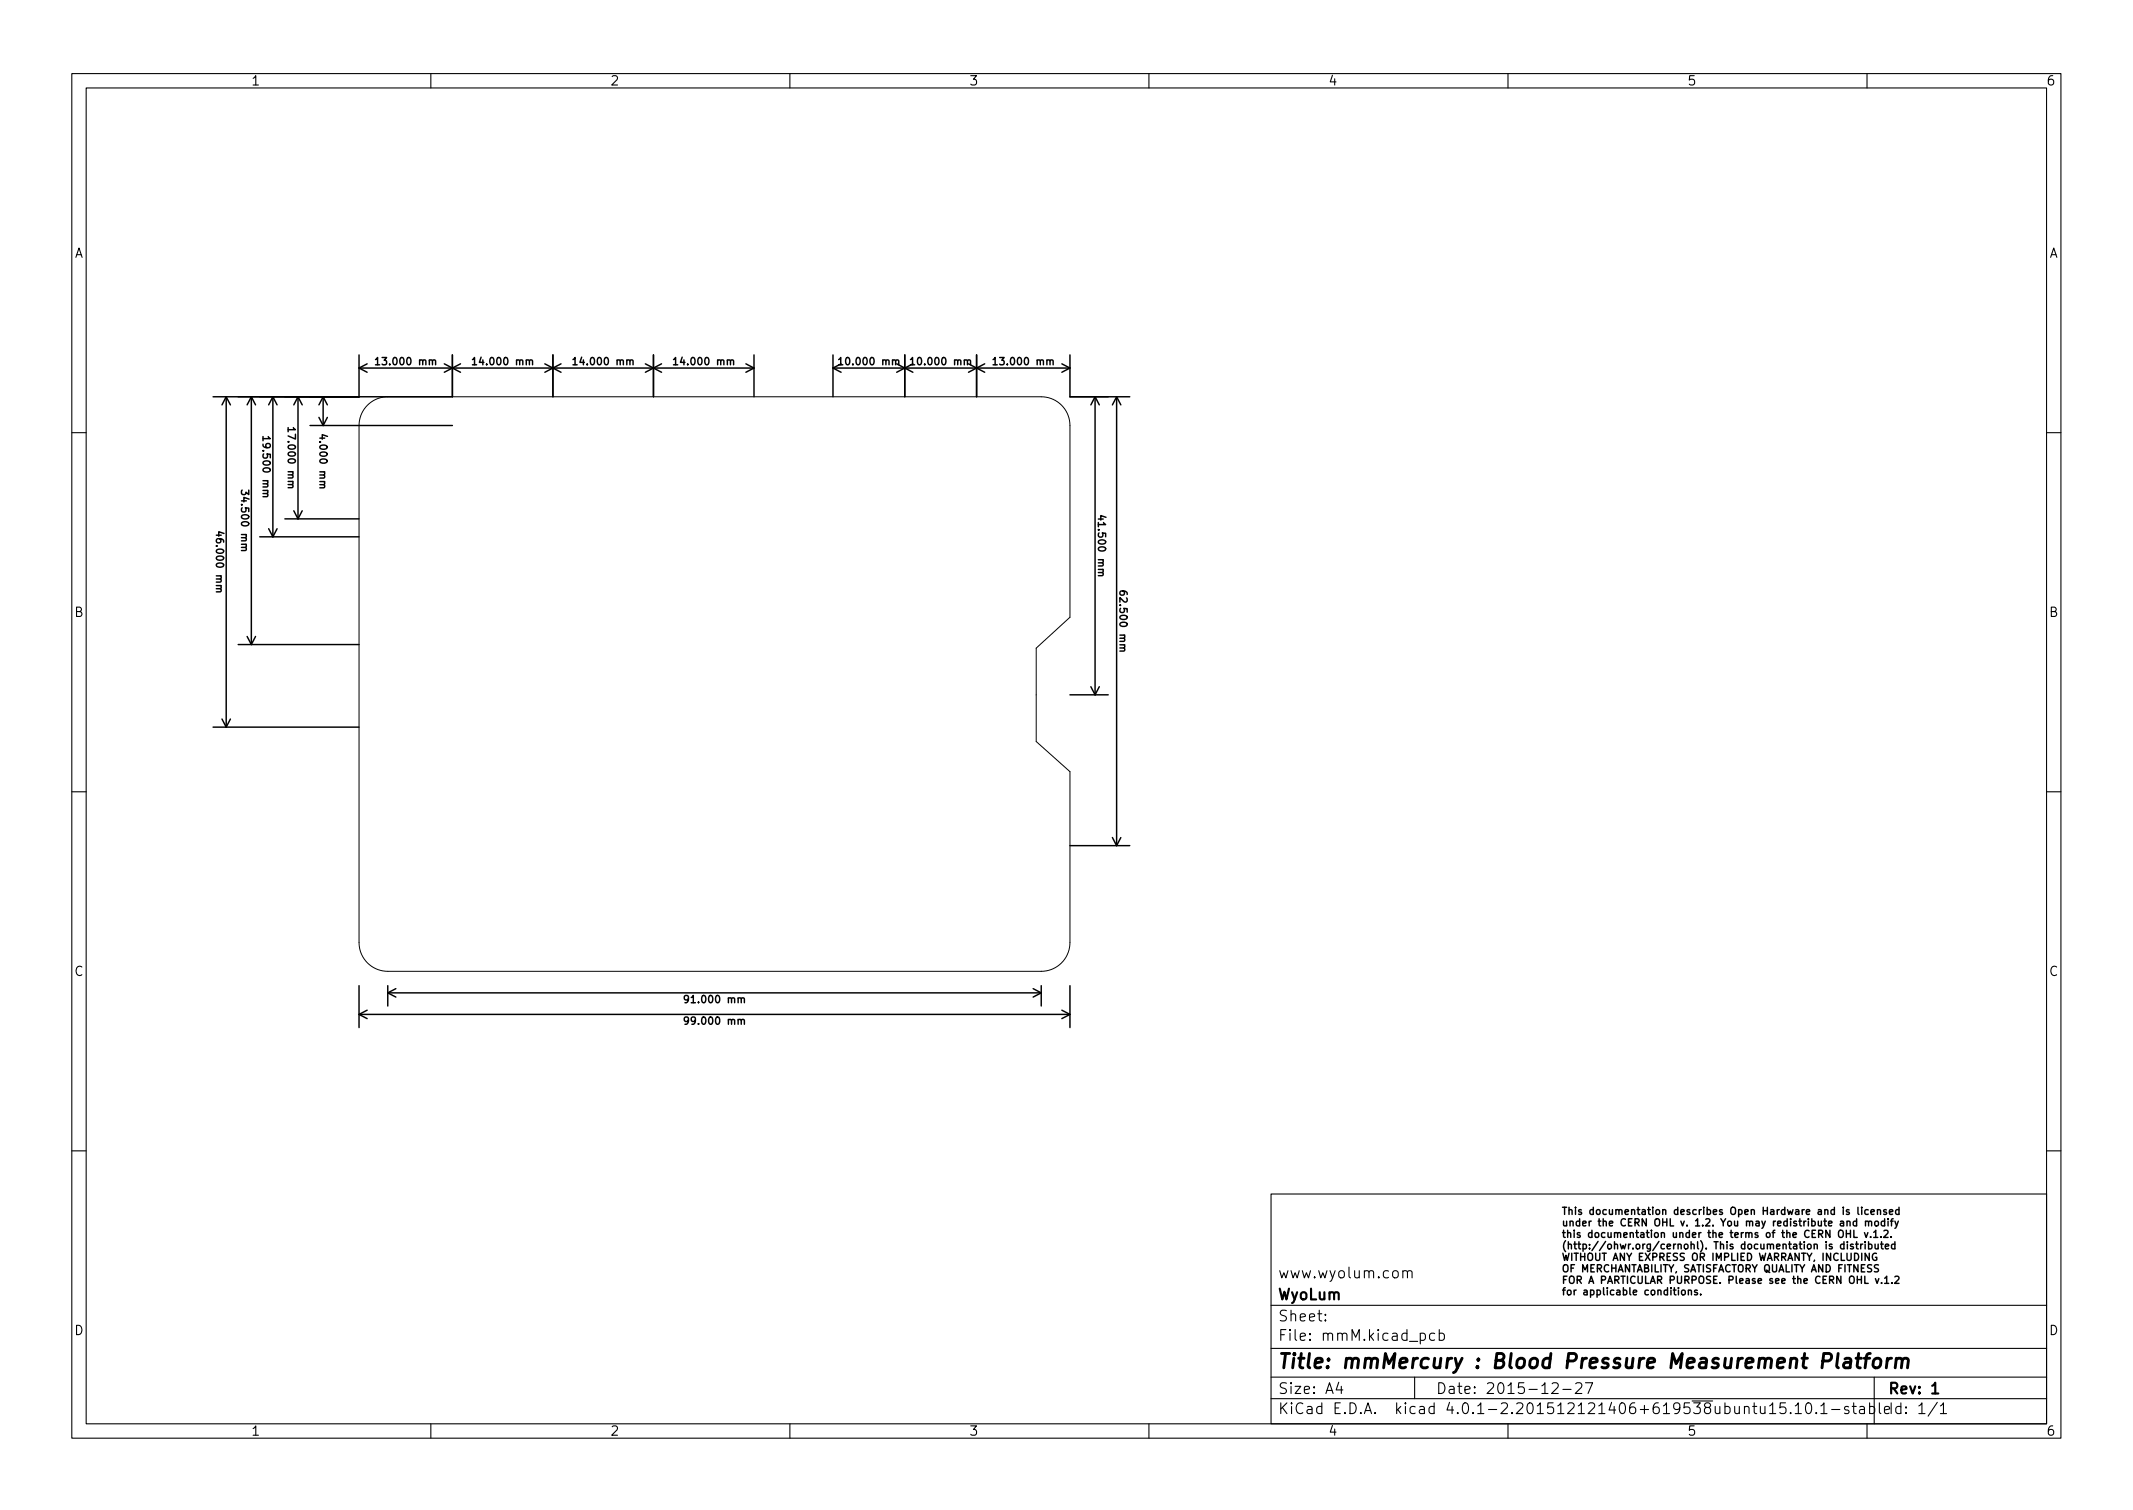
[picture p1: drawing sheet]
<svg xmlns="http://www.w3.org/2000/svg" width="297mm" height="210mm" viewBox="0 0 297 210" stroke-linecap="round" stroke-linejoin="round" font-family="sans-serif">
<defs><g id="words">
<text font-size="2.8" x="178" y="190.6">Title: mmMercury : Blood Pressure Measurement Platform</text>
<g font-size="2.1">
<text x="178" y="178">www.wyolum.com</text>
<text x="178" y="184">Sheet:</text>
<text x="178" y="181">WyoLum</text>
<text x="178" y="186.7">File: mmM.kicad_pcb</text>
<text x="178" y="196.9">KiCad E.D.A. kicad 4.0.1-2.201512121406+619538ubuntu15.10.1-stable</text>
<text x="178" y="194.1">Size: A4</text>
<text x="200" y="194.1">Date: 2015-12-27</text>
<text x="263" y="194.1">Rev: 1</text>
<text x="263" y="196.9">Id: 1/1</text>
</g>
<g font-size="1.8">
<text x="35" y="11.9">1</text>
<text x="85" y="11.9">2</text>
<text x="135" y="11.9">3</text>
<text x="185" y="11.9">4</text>
<text x="235" y="11.9">5</text>
<text x="285" y="11.9">6</text>
<text x="10.3" y="35.9">A</text>
<text x="285.3" y="35.9">A</text>
<text x="10.3" y="85.9">B</text>
<text x="285.3" y="85.9">B</text>
<text x="10.3" y="135.9">C</text>
<text x="285.3" y="135.9">C</text>
<text x="10.3" y="185.9">D</text>
<text x="285.3" y="185.9">D</text>
<text x="35" y="199.9">1</text>
<text x="85" y="199.9">2</text>
<text x="135" y="199.9">3</text>
<text x="185" y="199.9">4</text>
<text x="235" y="199.9">5</text>
<text x="285" y="199.9">6</text>
</g>
<g font-size="1.4">
<text x="52.9" y="50.8">13.000 mm</text>
<text x="66.4" y="50.8">14.000 mm</text>
<text x="80.4" y="50.8">14.000 mm</text>
<text x="94.4" y="50.8">14.000 mm</text>
<text x="117.4" y="50.8">10.000 mm</text>
<text x="127.4" y="50.8">10.000 mm</text>
<text x="138.9" y="50.8">13.000 mm</text>
<text x="36.6" y="61.4" transform="rotate(90 36.6 61.4)">19.500 mm</text>
<text x="40.1" y="60.1" transform="rotate(90 40.1 60.1)">17.000 mm</text>
<text x="44.5" y="61" transform="rotate(90 44.5 61)">4.000 mm</text>
<text x="33.6" y="68.9" transform="rotate(90 33.6 68.9)">34.500 mm</text>
<text x="30.1" y="74.6" transform="rotate(90 30.1 74.6)">46.000 mm</text>
<text x="152.9" y="72.4" transform="rotate(90 152.9 72.4)">41.500 mm</text>
<text x="155.9" y="82.9" transform="rotate(90 155.9 82.9)">62.500 mm</text>
<text x="95.9" y="142.7">99.000 mm</text>
<text x="95.9" y="139.7">91.000 mm</text>
<text x="217.5" y="169.1">This documentation describes Open Hardware and is licensed</text>
<text x="217.5" y="170.7">under the CERN OHL v. 1.2. You may redistribute and modify</text>
<text x="217.5" y="172.3">this documentation under the terms of the CERN OHL v.1.2.</text>
<text x="217.5" y="173.9">(http://ohwr.org/cernohl). This documentation is distributed</text>
<text x="217.5" y="175.5">WITHOUT ANY EXPRESS OR IMPLIED WARRANTY, INCLUDING</text>
<text x="217.5" y="177.1">OF MERCHANTABILITY, SATISFACTORY QUALITY AND FITNESS</text>
<text x="217.5" y="178.7">FOR A PARTICULAR PURPOSE. Please see the CERN OHL v.1.2</text>
<text x="217.5" y="180.3">for applicable conditions.</text>
</g>
</g></defs>
<g fill="none" stroke="#000" stroke-width=".15">
<path d="M10 10.2h277v190.1h-277zM12 12.2h273v186.1h-273zM60 10.2v2M110 10.2v2M160 10.2v2M210 10.2v2M260 10.2v2M10 60.2h2M285 60.2h2M10 110.2h2M285 110.2h2M10 160.2h2"/>
<path d="M177 166.3h108v32h-108zM195.4 177.1a.37 .37 0 0 1 .6 0v.8M195.4 176.9v1M196 177.1l.2-.2 .4 .1v.9M285 160.2h2M60 198.3v2M110 198.3v2M160 198.3v2M177 194.8h108M177 191.8h108M177 187.8h108M177 181.8h108"/>
<path d="M184.6 183.8v.1h-.1l.1-.1v.1M184.6 183v.1h-.1l.1-.1v.1M186.4 192.5l-.3 1h.9M186.8 193v1M197 191.8v3M197.8 185.7l.4-.1 .3 .3v.4l-.1 .3h-.2h-.4M199.8 185.7l-.4-.1-.3 .3v.4l.1 .3h.2h.4M200.4 185.7l.5-.1 .2 .3v.4l-.1 .3h-.1h-.5M200.4 185.1v1.5M210 198.3v2M216.1 192.7l.3-.2 .5 .1a.41 .41 0 0 1 0 .6l-.8 .8h.9M217.6 193.5h1.2"/>
<path d="M219.4 192.7l.2-.2 .5 .1a.41 .41 0 0 1 .1 .6l-.8 .8h.9M220.8 192.5h1l-.7 1.5M246.4 195.8l.5-.5v1.5M246.4 196.8h.9M248.6 195.3h-.7v.7l.2-.1 .5 .1 .1 .2-.1 .5-.2 .1h-.3l-.2-.1M249.4 196.7v.1h-.1l.1-.1v.1M250 195.8l.4-.5v1.5M250 196.8h.9M251.6 195.5a.36 .36 0 0 1 .3-.2 .36 .36 0 0 1 .3 .3 .77 .77 0 0 1-.4 1.2 .91 .91 0 0 1-.2-1.3zM252.9 196.7l.1 .1h-.1v-.1v.1M253.6 195.8l.4-.5v1.5M253.6 196.8h.8"/>
<path d="M255.1 196.3h1.1M257.4 195.9l-.3-.1-.2 .2v.3l.5 .1 .1 .1-.1 .3h-.1h-.4M257.9 195.8h.6M258.1 195.3v1.3l.1 .2h.3M259 195.9l.1-.1 .5 .1v.9M259.6 196.2l-.5 .1a.29 .29 0 0 0-.2 .2 .29 .29 0 0 0 .2 .3h.5M260 198.3v2M260.4 195.9l.4-.1 .3 .3v.4l-.2 .3h-.1h-.4M260.4 195.3v1.5M261 191.8v6.5M261.7 195.3v1.3l.2 .2M262.4 196.3l.7-.1v-.3l-.5-.1-.2 .2 .1 .8h.1h.5"/>
<path d="M269.8 195.3l-1.3 1.9M270.2 195.8l.4-.5v1.5M270.2 196.8h.9"/>
</g>
<path d="M269.1 194h.8" fill="none" stroke="#000" stroke-width=".3"/>
<path d="M256.9 189.2l.2-.1 .6 .1 .1 .2-.2 1.1M257.7 189.6l-.6 .1a.4 .4 0 0 0-.4 .3 .4 .4 0 0 0 .3 .5l.6-.1M258.5 189.1h.7M258.8 188.5l-.2 1.7 .1 .2 .4 .1M259.6 189.1h.8M260.5 188.5l-.4 .1-.2 .1-.2 1.8M261 189.3a.52 .52 0 0 1 .5-.2 .52 .52 0 0 1 .4 .4v.6a.55 .55 0 0 1-.6 .4 .55 .55 0 0 1-.5-.4zM262.8 189.1l-.1 1.4M263.4 189.1a.6 .6 0 0 0-.6 .4M264.1 189.3a.49 .49 0 0 1 .8 .1l-.1 1.1M264.1 189.1l-.2 1.4M264.9 189.4a.5 .5 0 0 1 .8-.2l.1 .2-.2 1.1" fill="none" stroke="#000" stroke-width=".4"/>
<g fill="none" stroke="#000" stroke-width=".2">
<path d="M31.5 55.2v46M31.5 55.2l-.6 1.2M31.5 55.2l.6 1.2M35 55.2v34.5M35 55.2l-.6 1.2M35 55.2l.6 1.2M38 55.2v19.5M38 55.2l-.6 1.2M38 55.2l.6 1.2M40.1 59.5v.6M40.9 59.5l.2 .3h-1M41.5 55.2v17"/>
<path d="M41.5 55.2l-.6 1.2M41.5 55.2l.6 1.2M43.2 59.2h19.8M44.4 58.1l.6 1.1M45 55.2v4M45 55.2l-.6 1.2M45 55.2l.6 1.2M45.6 58.1l-.6 1.1M50 51.2h55M50 49.4v5.8M50 51.2l1.1 .6M51.1 50.7l-1.1 .5"/>
<path d="M52.3 50.1l.3-.3v1M52.3 50.8h.6M60.2 50.3l.2-.2 .2 .1 .1 .6M61.9 50.7l2.2 1.1M63 49.4v5.8h-33.3M64.1 50.7l-2.2 1.1M65.8 50.1l.3-.3v1M65.8 50.8h.6M73.7 50.3l.2-.2 .2 .1 .1 .6M75.9 50.7l2.2 1.1M77 49.4v5.8M78.1 50.7l-2.2 1.1"/>
<path d="M79.8 50.1l.3-.3v1M79.8 50.8h.6M87.7 50.3l.2-.2 .2 .1 .1 .6M89.9 50.7l2.2 1.1M91 49.4v5.8M92.1 50.7l-2.2 1.1M93.8 50.1l.3-.3v1M93.8 50.8h.6M101.7 50.3l.2-.2 .2 .1 .1 .6M103.9 50.7l1.1 .5M105 49.4v5.8M105 51.2l-1.1 .6"/>
<path d="M116 51.2h33M116 49.4v5.8M116 51.2l1.1 .6M116.8 50.1l.3-.3v1M116.8 50.8h.6M117.1 50.7l-1.1 .5M124.7 50.3l.2-.2 .2 .1 .1 .6M124.9 50.7l2.2 1.1M126 49.4v5.8M126.8 50.1l.3-.3v1M126.8 50.8h.6M127.1 50.7l-2.2 1.1"/>
<path d="M134.7 50.3l.2-.2 .2 .1 .1 .6M134.9 50.7l2.2 1.1M136 49.4v5.8M137.1 50.7l-2.2 1.1M138.3 50.1l.3-.3v1M138.3 50.8h.6M146.2 50.3l.2-.2 .2 .1 .1 .6M147.9 50.7l1.1 .5M149 49.4v5.8h8.3M149 51.2l-1.1 .6M152.5 55.2v41.5M152.5 55.2l-.6 1.2"/>
<path d="M152.5 55.2l.6 1.2M155.5 55.2v62.5M155.5 55.2l-.6 1.2M155.5 55.2l.6 1.2M31.2 74.3l-.7-.3v.7M33.7 68.2l-.1 .5 .2 .2 .4-.1 .1-.3 .3 .4v-.7M34.2 76.2l.1 .2v.2l-.7 .1M36.2 74.7h13.8M36.6 60.8v.6M37.2 68.7l.1 .2v.2l-.7 .1M37.4 60.8l.2 .3h-1M37.4 73.6l.6 1.1"/>
<path d="M38.6 73.6l-.6 1.1M39.7 72.2h10.3M40.7 67.5l.1 .1v.3h-.7M40.9 71.1l.6 1.1M42.1 71.1l-.6 1.1M45.1 67.5l.1 .1v.3h-.7M45.6 60.8l-.7-.3v.7M153.5 79.7l.1 .2v.2l-.6 .1M154 72l-.7-.2v.6M30.7 82l.1 .1v.3h-.7M33.2 89.7h16.8M34.4 88.6l.6 1.1"/>
<path d="M35.6 88.6l-.6 1.1M149 96.7h5.3M151.9 95.6l.6 1.1M153.1 95.6l-.6 1.1M156.4 82.3l.2 .2-.1 .3-.1 .1-.4-.1v-.3l.1-.2a.67 .67 0 0 1 .9 .3v.2M156.5 90.2l.1 .2v.2l-.6 .1M29.7 101.2h20.3M30.9 100.1l.6 1.1M32.1 100.1l-.6 1.1M149 117.7h8.3M154.9 116.6l.6 1.1M156.1 116.6l-.6 1.1"/>
<path d="M50 137.2v5.9M54 138.2h91M54 137.2v2.9M54 138.2l1.1 .6M55.1 137.7l-1.1 .5M95.9 139l-.2 .2h-.2l-.2-.2 .1-.3 .3-.1 .1 .1a.67 .67 0 0 1-.2 .9h-.2M103.2 139.1l.2-.2 .2 .1 .1 .6M143.9 137.7l1.1 .5M145 137.2v2.9M145 138.2l-1.1 .6M149 137.2v5.9M50 141.2h99"/>
<path d="M50 141.2l1.1 .6M51.1 140.7l-1.1 .5M95.9 142l-.2 .2h-.2l-.2-.2 .1-.3 .3-.1 .1 .1a.67 .67 0 0 1-.2 .9h-.2M103.2 142.1l.2-.2 .2 .1 .1 .6M147.9 140.7l1.1 .5M149 141.2l-1.1 .6M235.1 179.7l.2-.1 .2 .1v.6M235.1 179.6v.7M236.4 179.7l-.3-.1-.1 .2v.1l.4 .1v.3h-.4M257.1 171.8h.6M257.3 172.9v.1M257.3 173.2v.7"/>
<path d="M257.7 171.3v1M258.1 173.3l-.3-.1-.1 .2v.1l.4 .1v.3h-.4M258.2 171.3v1h.4M258.4 173.2h.4M258.5 170.1l-.2-.1-.2 .2 .1 .5h.3M258.5 172.9v.9l.3 .1M258.5 169.7v1M259.1 173.2v.7M259.3 168.1v.1M259.3 168.4v.7M259.4 173.2l-.3 .2M259.6 171.6l.3 .7 .2-.7"/>
<path d="M259.7 172.9v.1M259.7 173.2v.7M259.8 170.1l.1-.1 .3 .1v.6M259.8 170v.7M260.2 168.5l-.3-.1-.2 .2 .1 .5h.4M260.2 170.2l.2-.2 .2 .1v.6M260.2 173.3l.3-.1 .2 .2-.1 .5h-.4M260.2 172.9v1M260.3 174.5v1l-.6-1v1M260.5 172.2v.1M260.5 168.8l.5-.1v-.2l-.3-.1-.2 .2 .1 .5h.4M260.9 171.6l.3-.3v1"/>
<path d="M260.9 172.3h.6M261.1 170.1l.2-.1 .2 .1 .1 .4-.1 .2h-.2l-.2-.1zM261.1 173.2l.1 .7h.2l.1-.1M261.2 178l.2 .7 .2-.7M261.3 174.5a.47 .47 0 0 0-.6 .5 .47 .47 0 0 0 .6 .5l.1-.4h-.2M261.5 168.5l.1-.1 .2 .1 .1 .6M261.5 168.4v.7M261.5 173.2v.7M261.6 176.1h-.4l-.2 .2 .1 .2 .4 .2v.3l-.1 .1h-.4M261.9 173.2h.4M261.9 172.2v.1M262 172.9v.9l.3 .1"/>
<path d="M262 178.6v.1M262.4 171.4l.3-.1 .2 .3-.6 .7h.6M262.5 170.1l-.3-.1-.2 .2 .1 .5h.4M262.5 178l.2-.3v1M262.5 169.7v1M262.5 178.7h.5M262.5 173.6l.5-.1v-.2l-.3-.1-.2 .2 .1 .5h.4M262.7 168.5l-.2-.1-.2 .2 .1 .1 .3 .1v.3h-.4M262.9 169.7v.1M262.9 170v.7M263.1 168.8l.5-.1-.1-.2-.2-.1-.2 .2 .1 .5h.3M263.3 170h.3"/>
<path d="M263.4 172.2v.1M263.5 178.6v.1M263.6 169.7l-.2 .1v.9M263.9 173.3l-.3-.1-.2 .2 .1 .5h.4M263.9 177.8l.4-.1 .2 .3-.7 .7h.7M263.9 170l.2 .7M263.9 172.9v1M264.4 170l-.4 .9-.1 .1M264.5 168.5l-.3-.1-.2 .2 .1 .5h.4M264.5 168.1v1M236.8 180.2v.1"/>
</g>
<path d="M51.2 56.4a4 4 0 0 1 2.8-1.2h91a4 4 0 0 1 4 4v26.7l-4.7 4.3v13l4.7 4.2v23.8a4 4 0 0 1-4 4h-91a4 4 0 0 1-4-4v-72a4 4 0 0 1 1.2-2.8z" fill="none" stroke="#000" stroke-width=".14"/>
<use href="#words"/>
</svg>
